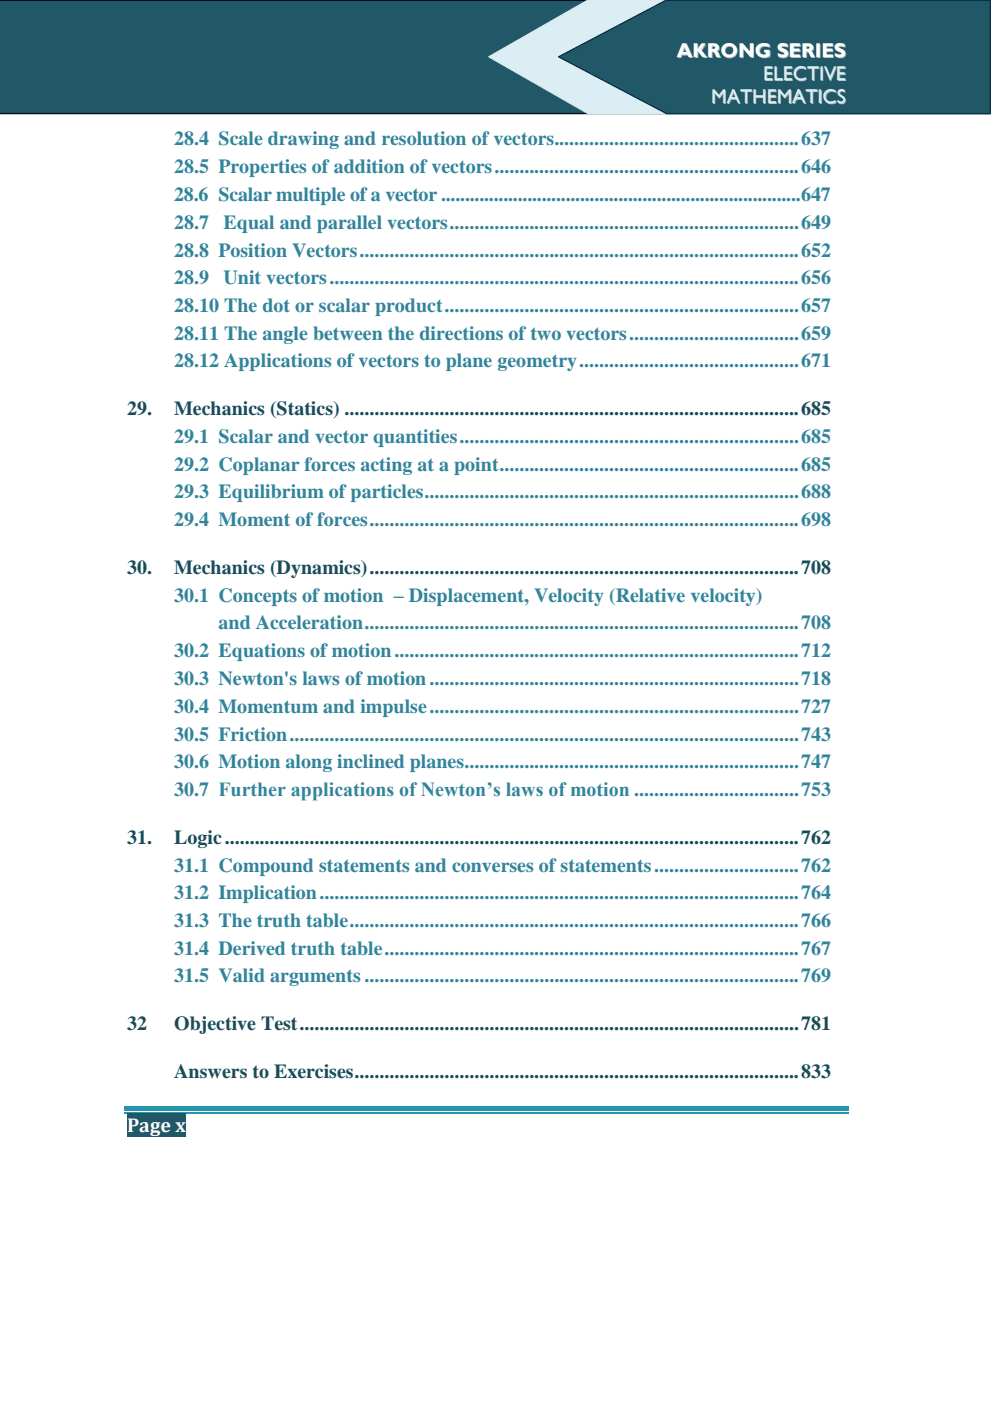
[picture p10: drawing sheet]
<svg xmlns="http://www.w3.org/2000/svg" width="210mm" height="297mm" viewBox="0 0 210 297" stroke-linecap="round" stroke-linejoin="round" font-family="sans-serif">
<defs><g id="words">
<g font-size="4.2" fill="#c0c0c0">
<text x="143.7" y="12.3">AKRONG SERIES</text>
<text x="161.9" y="17.2">ELECTIVE</text>
<text x="150.9" y="22.1">MATHEMATICS</text>
</g>
<g font-size="4.2" fill="#31849b">
<text x="36.9" y="30.8">28.4 Scale drawing and resolution of vectors................................................. 637</text>
<text x="36.9" y="36.7">28.5 Properties of addition of vectors ............................................................. 646</text>
<text x="36.9" y="42.6">28.6 Scalar multiple of a vector ...........................................................................647</text>
<text x="36.9" y="48.5">28.7</text>
<text x="47.4" y="48.5">Equal and parallel vectors ...................................................................... 649</text>
<text x="36.9" y="54.4">28.8 Position Vectors ........................................................................................ 652</text>
<text x="36.9" y="60.2">28.9</text>
<text x="47.4" y="60.2">Unit vectors .............................................................................................. 656</text>
<text x="36.9" y="66.1">28.10 The dot or scalar product ....................................................................... 657</text>
<text x="36.9" y="72">28.11 The angle between the directions of two vectors .................................. 659</text>
<text x="36.9" y="77.9">28.12 Applications of vectors to plane geometry ............................................ 671</text>
<text x="36.9" y="93.9">29.1 Scalar and vector quantities .................................................................... 685</text>
<text x="36.9" y="99.8">29.2 Coplanar forces acting at a point ............................................................ 685</text>
<text x="36.9" y="105.6">29.3 Equilibrium of particles ........................................................................... 688</text>
<text x="36.9" y="111.5">29.4 Moment of forces ...................................................................................... 698</text>
<text x="36.9" y="127.5">30.1 Concepts of motion – Displacement, Velocity (Relative velocity)</text>
<text x="46.3" y="133.4">and Acceleration ....................................................................................... 708</text>
<text x="36.9" y="139.3">30.2 Equations of motion ................................................................................. 712</text>
<text x="36.9" y="145.2">30.3 Newton's laws of motion .......................................................................... 718</text>
<text x="36.9" y="151.1">30.4 Momentum and impulse .......................................................................... 727</text>
<text x="36.9" y="156.9">30.5 Friction ...................................................................................................... 743</text>
<text x="36.9" y="162.8">30.6 Motion along inclined planes................................................................... 747</text>
<text x="36.9" y="168.7">30.7 Further applications of Newton’s laws of motion ................................. 753</text>
<text x="36.9" y="184.7">31.1 Compound statements and converses of statements ............................. 762</text>
<text x="36.9" y="190.6">31.2 Implication ................................................................................................ 764</text>
<text x="36.9" y="196.5">31.3 The truth table .......................................................................................... 766</text>
<text x="36.9" y="202.3">31.4 Derived truth table ................................................................................... 767</text>
<text x="36.9" y="208.2">31.5 Valid arguments ....................................................................................... 769</text>
</g>
<g font-size="4.2" fill="#1c4b58">
<text x="26.9" y="88">29.</text>
<text x="36.9" y="88">Mechanics (Statics) ........................................................................................... 685</text>
<text x="26.9" y="121.6">30.</text>
<text x="36.9" y="121.6">Mechanics (Dynamics) ...................................................................................... 708</text>
<text x="26.9" y="178.8">31.</text>
<text x="36.9" y="178.8">Logic ................................................................................................................... 762</text>
<text x="26.9" y="218.3">32</text>
<text x="36.9" y="218.3">Objective Test .................................................................................................... 781</text>
<text x="36.9" y="228.5">Answers to Exercises ......................................................................................... 833</text>
</g>
<text font-size="4.2" fill="#fff" x="26.9" y="240">Page x</text>
</g></defs>
<path d="M26.4 234.4h153.5v1h-153.5z" fill-rule="evenodd" fill="#2596ad"/>
<path d="M26.4 235.8h153.5" fill="none" stroke="#2596ad" stroke-width=".25"/>
<path d="M26.9 236h12.5v4.9h-12.5z" fill-rule="evenodd" fill="#215867"/>
<path d="M0 0h210.1v24.1h-210.1z" fill-rule="evenodd" fill="#205867"/>
<path d="M-.1 0h210.2M-.1 24.1h210.2" fill="none" stroke="#000" stroke-width=".26"/>
<path d="M103.6 12l21.1-12h63.1v24.1h-63.1z" fill-rule="evenodd" fill="#daeef3"/>
<path d="M103.6 12l21.1-12h63.1v24.1h-63.1z" fill="none" stroke="#dbe5f1" stroke-width=".26"/>
<path d="M118.4 12l22.9-12h68.6v24.1h-68.6z" fill-rule="evenodd" fill="#205867"/>
<path d="M118.4 12l22.9-12h68.6v24.1h-68.6z" fill="none" stroke="#002060" stroke-width=".26"/>
<use href="#words"/>
</svg>
